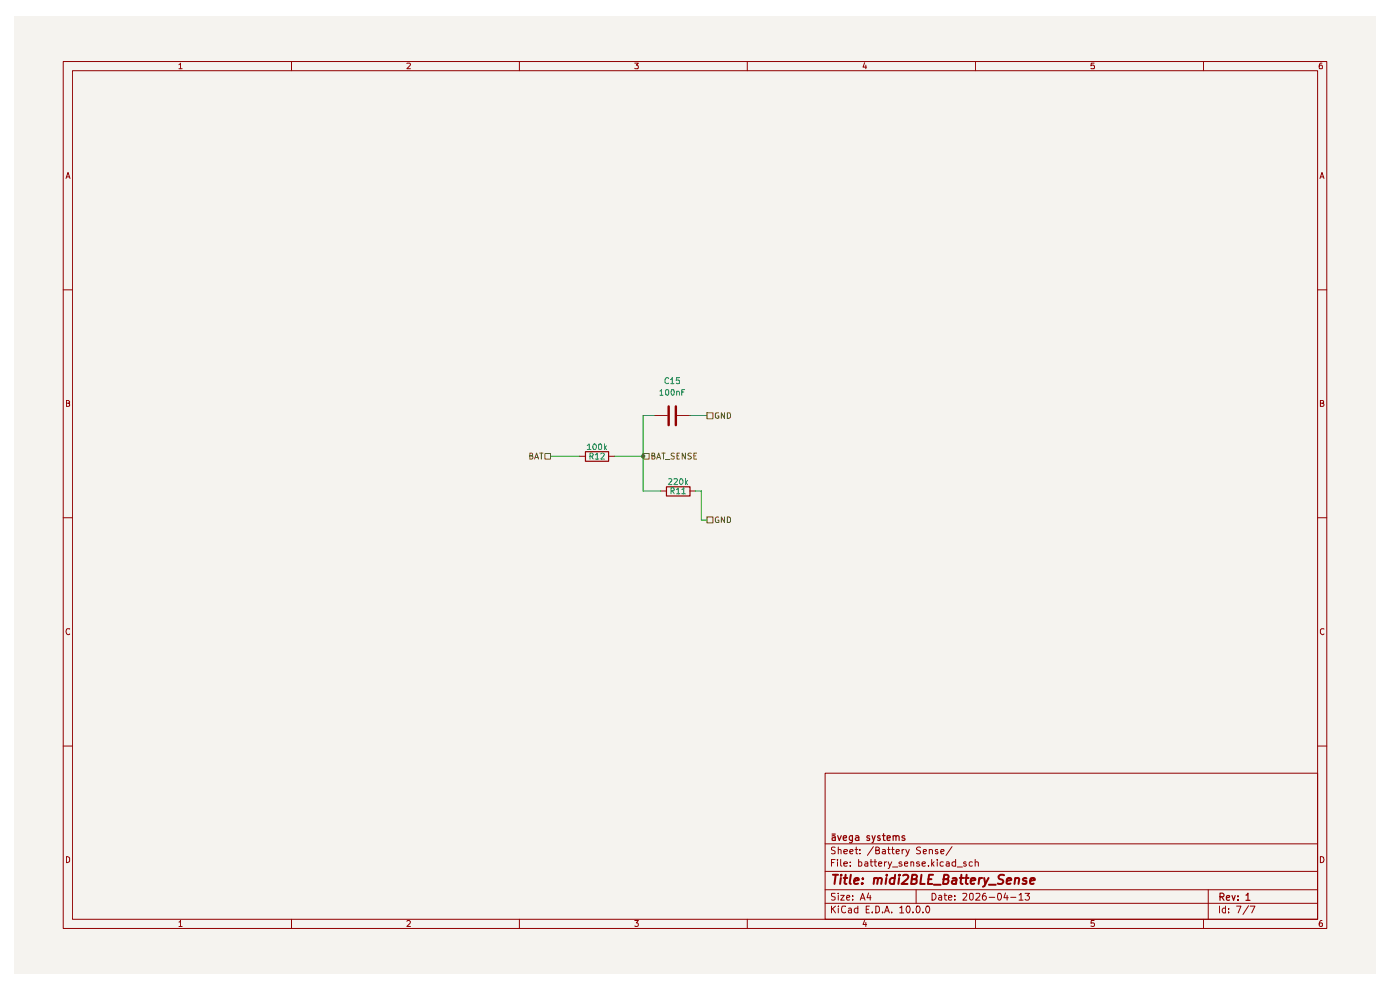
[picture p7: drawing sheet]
<svg xmlns="http://www.w3.org/2000/svg" width="297mm" height="210mm" viewBox="0 0 297 210" stroke-linecap="round" stroke-linejoin="round" font-family="sans-serif">
<path d="M3 3.4h288.9v203.2h-288.9z" fill="#f5f3ef"/>
<g fill="none" stroke="#910000" stroke-width=".21">
<path d="M13.4 13.1h268.1v183.8h-268.1zM15.4 15h264.1v180h-264.1zM38 13.7l.3-.3v1.2M38 14.6h.6M61.8 13.1v1.9M86.3 13.5l.6-.1 .2 .2-.1 .3-.7 .7h.8M110.2 13.1v1.9M134.7 13.4h.7l-.4 .4 .4 .3-.1 .5-.6-.1M158.5 13.1v1.9M183.4 13.3l-.3 .9h.7M183.7 13.8v.8M207 13.1v1.9"/>
<path d="M232.1 13.4h-.6l-.1 .6 .3-.2 .4 .1v.7l-.7-.1M255.3 13.1v1.9M280.5 13.4l-.5 .1-.1 .9v.2l.6-.1v-.5l-.1-.2-.5 .1v.2M14 37.9l.4-1.3 .5 1.3M14.1 37.5h.6M280 37.9l.5-1.3 .4 1.3M280.2 37.5h.6M13.4 61.5h2M279.5 61.5h2M14.1 85.5h.5l.2-.3-.3-.3h-.4v1.3l.7-.1v-.4l-.3-.2M280.1 85.5h.6l.1-.4-.7-.2v1.3h.5l.3-.4-.4-.3M13.4 109.8h2"/>
<path d="M279.5 109.8h2M14.8 133.4h-.5a.66 .66 0 0 0-.3 .8 .66 .66 0 0 0 .8 .3M280.9 133.4h-.5l-.3 .2v.7l.4 .3 .4-.1M13.4 158.3h2M279.5 158.3h2M175 164h104.5v31h-104.5zM175 179h104.5M177.2 179.8l-.6-.1-.2 .1v.5l.8 .3v.4h-.8M177.8 179.7v1.4M181.6 179.7v1.3l.4 .1M185.3 179.6l-1.3 1.9M188.5 179.7v1.2l.3 .2"/>
<path d="M189.3 179.7v1.2l.4 .2M195.3 179.8a.6 .6 0 0 0-.9 .1l.1 .4 .7 .2 .1 .2-.3 .4-.6-.1M202 179.6l-1.3 1.9M14.1 181.7h.2l.5 .3v.6l-.5 .4h-.2zM38 195.6l.3-.3v1.2M38 196.5h.6M61.8 195v1.9M86.3 195.4l.2-.1h.3l.3 .2-.1 .3-.7 .7h.8M110.2 195v1.9M134.7 195.3h.7l-.4 .5 .4 .2-.1 .4h-.6M158.5 195v1.9M175 191.6h104.5"/>
<path d="M175 188.7h104.5M175 184.8h104.5M176.4 192.2v1.4M176.4 183h.5M176.6 192.8l.6 .8M177.2 189.5l-.8 .1 .1 .5 .7 .2v.5l-.3 .1h-.5M177.2 182.3h-.8v1.4M177.2 192.2l-.8 .8M177.7 182.3v.2M177.7 182.8v.9M177.8 192.2v.1M177.8 189.5v.1"/>
<path d="M177.8 180.3l.5-.1 .1 .2v.7M177.8 189.9v1M177.8 192.6v1M178.3 189.9h.8l-.8 1h.8M178.3 182.3v1.3l.3 .1M179 183.2l.8-.1-.1-.2-.4-.1-.3 .2v.6l.3 .1h.4M179 180.7l.8-.2-.3-.3-.5 .2v.5l.3 .2 .4-.1M179.4 192.3l-.6-.1a.75 .75 0 0 0-.3 .9 .75 .75 0 0 0 .9 .5v-.1M179.6 190.4l.7-.1-.2-.4-.4 .1-.1 .7 .2 .2h.4M180 192.7h.5l.1 .9M180.3 180.7l.7-.2-.2-.3-.5 .2v.5l.2 .2 .4-.1M180.4 183.7h.1"/>
<path d="M180.4 182.9v.1M180.6 193l-.5 .1-.1 .2 .1 .3h.5M180.9 190.8v.1M180.9 190v.2M181.4 180.2h.6M182 192.7l-.4-.1-.4 .4 .2 .6h.6M182 192.2v1.4M182.2 182.9l.4-.1 .2 .3-.1 .6h-.5M182.2 182.3v1.4M182.4 181v.1M182.4 180.3v.1M182.5 190.9l.5-1.4 .5 1.4"/>
<path d="M182.7 190.5h.6M183.4 195.3l-.3 .8h.7M183.5 182.9l.4-.1 .2 .2v.7M183.7 195.7v.8M183.8 192.9h.5M184.1 183.1l-.6 .1-.1 .2 .2 .3h.5M184.3 189.4l-.4 1h.9M184.4 192.2h-.6v1.4h.6M184.6 189.9v1M184.6 182.8h.5M184.8 182.3v1.3l.3 .1M185 193.5v.1"/>
<path d="M185.4 182.8h.6M185.6 182.3v1.3l.4 .1M185.8 192.2h.5l.3 .3v.8l-.5 .3h-.3zM185.8 180.4l.7-.1 .1-.4-.4-.2h-.4v1.4h.5l.3-.1v-.5l-.4-.1M186.4 183.2l.7-.1-.2-.3h-.3l-.2 .2v.6l.2 .1h.4M187.2 193.5v.1M187.2 180.3l.5-.1 .1 .2v.7M187.7 193.6l.5-1.4 .5 1.4M187.7 182.8v.9M187.8 180.5l-.7 .3 .2 .3 .5-.1M187.8 193.2h.7M188.1 182.8l-.4 .3"/>
<path d="M188.3 180.2h.5M188.4 182.8l.4 .9M189.2 193.5v.1M189.2 182.8l-.5 1.3-.3 .1M189.2 180.2h.5M189.3 183.9h1.2M190.1 180.7l.7-.2-.2-.3h-.3l-.2 .2v.5l.2 .2 .4-.1M190.9 192.5l.4-.3v1.4M190.9 193.6h.8M191.3 182.9l-.3-.1-.3 .3 .1 .1 .5 .1 .1 .3-.3 .1h-.4M191.4 180.2v.9M191.8 180.2l-.4 .2"/>
<path d="M191.9 183.2l.7-.1v-.2l-.5-.1-.2 .2v.6l.2 .1h.5M192.1 180.2l.5 .9M192.4 192.3l.5-.1a1.1 1.1 0 0 1-.2 1.4l-.3-.1-.2-.4zM192.9 180.2l-.5 1.3-.3 .1M193.2 182.9l.5-.1 .1 .2v.7M193.2 182.8v.9M193.7 193.5v.1M194.3 188.7v2.9M194.5 192.2a.73 .73 0 0 1 .8 .5 .73 .73 0 0 1-.4 .9h-.1a.96 .96 0 0 1-.3-1.4zM195 182.9l-.3-.1-.3 .3 .1 .1 .5 .1 .1 .3-.2 .1h-.5M195.6 183.2l.7-.1v-.2l-.4-.1-.3 .2v.6l.3 .1h.4M195.8 193.5v.1"/>
<path d="M195.9 180.7l.6-.2v-.2l-.5-.1-.1 .2v.5l.1 .2 .5-.1M196.6 192.2h.5a1.1 1.1 0 0 1-.2 1.4 .87 .87 0 0 1-.3-1.4zM197 183.7h.1M197.1 180.3l.5-.1 .2 .2v.7M197.1 180.2v.9M197.6 182.3v1.4M197.7 189.5h.5a.79 .79 0 0 1 .3 .9 .79 .79 0 0 1-.8 .5zM197.8 183.2l.4 .5M198.2 182.8l-.6 .5M198.8 182.3v.2M198.8 182.8v.9M198.9 180.3l-.3-.1-.2 .2 .2 .3h.3l.1 .2-.2 .2-.4-.1"/>
<path d="M199.2 190h.5l.1 .9M199.6 180.7l.7-.2-.2-.3h-.3l-.2 .2v.5l.2 .2 .4-.1M199.8 190.3h-.5l-.2 .3 .2 .3h.5M200.1 182.9l-.4-.1-.3 .3 .1 .6h.6M200.3 189.9h.6M200.4 189.5v1.2l.5 .2M200.8 182.9l.4-.1 .2 .2v.7M201.2 190.4l.8-.1-.1-.3-.4-.1-.3 .3 .1 .7h.6M201.4 183.1l-.6 .1-.1 .2 .2 .3h.5M202.6 190.8v.1M202.6 190v.2M202.7 182.9l-.4-.1-.3 .3v.6h.7"/>
<path d="M202.7 182.3v1.4M203.1 183.9h1.1M204.3 189.6l.6-.1 .2 .3-.1 .3-.7 .8h.8M204.9 182.9l-.3-.1-.2 .3 .1 .1h.3l.2 .4-.2 .1h-.4M205.8 189.6l.5-.1 .2 .3v.8l-.4 .3-.4-.3zM206.3 182.9l-.4-.1-.3 .3 .1 .6h.6M206.9 182.9l.4-.1 .3 .2v.7M206.9 182.3v1.4M207 195v1.9M207 189.6l.7-.1 .2 .3-.9 1.1h.9M209.1 189.5a.57 .57 0 0 0-.7 .6v.5l.2 .3h.4l.2-.1v-.5l-.2-.3-.6 .3M209.8 190.3h1.2"/>
<path d="M211.7 189.6l.1-.1a.75 .75 0 0 1 .7 .6 .75 .75 0 0 1-.4 .8 .91 .91 0 0 1-.4-1.3zM213.3 189.4l-.3 1h.9M213.6 189.9v1M214.4 190.3h1.1M216.2 189.8l.4-.3v1.4M216.2 190.9h.8M217.5 189.5h.9l-.5 .5h.2l.3 .3-.1 .5-.2 .1-.6-.1M232.1 195.3h-.6l-.1 .5h.7v.6h-.7M255.3 195v1.9M256.3 188.7v6.3M258.7 192.2v1.4M260 192.7l-.5-.1a.6 .6 0 0 0 0 1h.5"/>
<path d="M260 192.2v1.4M260.6 193.5v.1M260.6 192.7v.2M262.3 192.2h1l-.6 1.4M264.9 192.1l-1.2 1.9M265.2 192.2h1l-.7 1.4M280.1 181.7a.65 .65 0 0 1 .8 .6 .65 .65 0 0 1-.8 .7zM280.5 195.3a.72 .72 0 0 0-.6 .5 .72 .72 0 0 0 .2 .7l.4-.1v-.6h-.4l-.2 .2"/>
</g>
<g fill="none" stroke="#910000" stroke-width=".25">
<path d="M176.5 177.3h.6l.1 1M176.5 176.9h.7M177.2 177.7l-.7 .1v.4h.7M177.7 177.3l.3 1 .5-1M178.9 177.8l.7-.1v-.4h-.5l-.2 .2 .1 .7h.6M180.8 177.3v1.1l-.2 .4-.4-.1M180.8 177.3h-.4l-.2 .3v.4l.2 .3 .4-.1M181.5 177.3h.6l.1 1M182.2 177.7h-.5l-.3 .2 .3 .4 .5-.1M184.5 177.3h-.4l-.2 .2 .2 .3 .4 .1v.3h-.6M185 177.3l.3 1M185.7 177.3l-.5 1.3-.2 .2"/>
<path d="M186.7 177.3h-.4l-.1 .2 .1 .3 .4 .1v.3h-.5M187.2 177.3h.6M187.4 176.8v1.4l.4 .1M188.2 177.8l.7-.1-.1-.4h-.6v.9h.6M189.5 177.4l.2-.1h.4v1M189.5 177.3v1M190.1 177.5a.35 .35 0 0 1 .3-.2 .35 .35 0 0 1 .3 .2v.8M191.9 177.3a.35 .35 0 0 0-.3 0 .35 .35 0 0 0-.3 .3l.7 .4-.2 .3-.5-.1M258.8 190.2h.7l.2-.2-.1-.4-.3-.1h-.5v1.5M259.2 190.2l.5 .8M260.2 190.5l.7-.2v-.3h-.5l-.2 .2 .1 .7h.6M261.4 190l.3 1 .3-1"/>
<path d="M262.6 190.8v.2M262.6 190v.2M264.3 189.9h.2l.2-.4v1.5M264.3 191h.9"/>
</g>
<g fill="none" stroke="#910000" stroke-width=".42">
<path d="M176.7 185.6h1.1M177.3 185.6l-.3 1.9M178.4 186.2l-.2 1.3M178.5 185.6l-.1 .1 .2-.1h-.1l-.1 .1M179 186.2h.7M179.4 185.6l-.3 1.7 .5 .2M180.5 185.6l-.3 1.7 .3 .2M181.3 186.8l.9-.1-.1-.4a.6 .6 0 0 0-.8 .2v.9h.7M183 187.3v.1h-.2l.2-.1-.1 .2M183 186.3v.2M185.4 186.4l.4-.2 .4 .1-.1 1.2M185.5 186.2l-.2 1.3"/>
<path d="M186.3 186.5a.47 .47 0 0 1 .4-.3 .47 .47 0 0 1 .4 .3l-.2 1M188 186.2l-.1 1.3M188.1 185.6v.1M189.8 186.3a.72 .72 0 0 0-1 .3v.7l.3 .2 .5-.1M189.9 185.6l-.3 1.9M190.7 186.2l-.1 1.3M190.8 185.6h-.1h.2h-.1l-.1 .1M191.6 185.7l.8-.1 .2 .1 .1 .4-.2 .3-1.2 1.1h1.2M193.5 186.5l.8-.1 .3-.5-.1-.2-.3-.1h-.7l-.2 1.9h.7l.4-.2 .1-.6-.5-.2M195.5 185.6l-.3 1.9h1M196.9 186.5h.7M197.9 185.6h-.8l-.3 1.9h1"/>
<path d="M198.1 187.7h1.5M200.1 186.5l.9-.1 .2-.3v-.4l-.3-.1h-.6l-.2 1.9h.7l.3-.2 .1-.5-.4-.3M202.1 186.3h.8l-.1 1.2M202.9 186.7h-.6l-.4 .3 .1 .4 .2 .1 .7-.1M203.6 186.2h.8M204 185.6l-.2 1.7 .4 .2M204.7 186.2h.8M205.1 185.6l-.2 1.7 .4 .2M205.9 186.8l1-.1-.1-.4a.6 .6 0 0 0-.8 .2v.9h.7M207.8 186.2l-.2 1.3M208.4 186.2h-.3l-.4 .4M208.8 186.2l.2 1.3"/>
<path d="M209.7 186.2l-.8 1.7-.4 .2M209.8 187.7h1.4M213 185.6h-.7l-.5 .3 .1 .4 .8 .4 .1 .4-.4 .4-.7-.1M213.6 186.8l.9-.1v-.4a.6 .6 0 0 0-.9 .2v.9h.8M215.4 186.4l.1-.1a.48 .48 0 0 1 .7 .2l-.1 1M215.4 186.2l-.2 1.3M217.8 186.3a.48 .48 0 0 0-.8 .3l.2 .2 .6 .1v.4l-.3 .2-.6-.1M218.5 186.8l1-.1-.1-.4a.6 .6 0 0 0-.8 .2v.9h.7"/>
</g>
<path d="M136.4 96.2h1.3v1.2h-1.3z" fill="#f5f3ef"/>
<g fill="none" stroke="#765500" stroke-width=".21">
<path d="M136.4 96.2h1.3v1.2h-1.3zM138.3 96.7l.6-.1v-.3l-.2-.2h-.4v1.3l.6-.1 .1-.3-.3-.3M139.3 97.4l.4-1.3 .5 1.3M139.5 97h.5M140.4 96.1h.7M140.8 96.1v1.3M141.2 97.5h.9M143 96.2l-.4-.1-.2 .3v.2l.6 .3v.3l-.1 .2-.5-.1M143.6 96.7h.4M144.1 96.1h-.5v1.3h.5M145.4 96.1v1.3l-.7-1.3v1.3M146.7 96.2l-.5-.1-.3 .3 .1 .2 .5 .2 .2 .2-.3 .4-.5-.1"/>
<path d="M147.2 96.7h.4M147.8 96.1h-.6v1.3h.6"/>
</g>
<path d="M141.9 86.2v4M143.4 86.2v4" fill="none" stroke="#910000" stroke-width=".51"/>
<path d="M138.9 88.2h2.7M143.6 88.2h2.7" fill="none" stroke="#910000" stroke-width=".21"/>
<path d="M150 109.7h1.2v1.2h-1.2z" fill="#f5f3ef"/>
<path d="M150 109.7h1.2v1.2h-1.2zM152.4 109.7a.45 .45 0 0 0-.6 .2v.7l.1 .2h.6v-.5h-.2M153.7 109.7v1.1l-.7-1.1v1.1M154.3 109.7h.3l.4 .2v.7l-.2 .2h-.5z" fill="none" stroke="#765500" stroke-width=".21"/>
<path d="M150 87.6h1.2v1.2h-1.2z" fill="#f5f3ef"/>
<path d="M150 87.6h1.2v1.2h-1.2zM152.4 87.6h-.5l-.1 .2v.7a.52 .52 0 0 0 .7 .2v-.5h-.2M153.7 87.6v1.1l-.7-1.1v1.1M154.3 87.6h.5l.2 .2v.7l-.4 .2h-.3z" fill="none" stroke="#765500" stroke-width=".21"/>
<path d="M141.4 103.3h5v1.9h-5z" fill="none" stroke="#910000" stroke-width=".25"/>
<path d="M140.2 104.2h1.1M146.3 104.2h1.2" fill="none" stroke="#910000" stroke-width=".21"/>
<path d="M115.6 96.2h1.2v1.2h-1.2z" fill="#f5f3ef"/>
<path d="M112.4 96.7l.6-.1v-.3l-.2-.2h-.4v1.3l.6-.1 .1-.3-.3-.3M113.4 97.4l.4-1.3 .5 1.3M113.6 97h.6M114.5 96.1h.7M114.8 96.1v1.3M115.6 96.2h1.2v1.2h-1.2z" fill="none" stroke="#765500" stroke-width=".21"/>
<path d="M124.2 95.8h4.9v2h-4.9z" fill="none" stroke="#910000" stroke-width=".25"/>
<path d="M123 96.8h1.2M129.1 96.8h1.2" fill="none" stroke="#910000" stroke-width=".21"/>
<path d="M116.8 96.8h6.2M130.3 96.8h6.1M138.9 88.2h-2.5v16h3.8M146.3 88.2h3.7M147.5 104.2h1.3v6.1h1.2" fill="none" stroke="#090" stroke-width=".21"/>
<circle cx="136.4" cy="96.8" r=".47" fill="#090"/>
<g fill="none" stroke="#006665" stroke-width=".21">
<path d="M124.6 94.5l.4-.3v1.1M124.6 95.3h.7M125.2 96.8l.6-.1v-.5l-.6-.1v1.3M125.4 96.8l.4 .6M125.9 94.2h.4a.67 .67 0 0 1 0 1.1h-.4a.78 .78 0 0 1 0-1.1zM126.3 96.4l.4-.3v1.3M126.3 97.4h.7M127 94.2h.4l.2 .2v.8l-.1 .1h-.5zM127.5 96.3l.1-.2h.4l.2 .3-.7 1h.7M128.2 94.2v1.1M128.3 94.9l.3 .4M128.6 94.6l-.4 .4"/>
<path d="M140 83l.3-.4v1.2M140 83.8h.7M141.3 82.7l.4-.1 .2 .2v.8l-.3 .2-.3-.1zM141.9 80.3l-.1-.1a.42 .42 0 0 0-.7 .2v.7a.52 .52 0 0 0 .8 .2M142.3 80.5l.3-.4v1.3M142.3 81.4h.7M142.4 82.7l.5-.1a.91 .91 0 0 1-.1 1.2l-.4-.1zM143.5 83.2l.2-.2 .4 .2v.6M143.5 83v.8M144.1 80.1h-.6v.6h.6v.6h-.6M144.6 83.2h.5M145.2 82.6h-.6v1.2"/>
<path d="M141.9 101.6l.4-.1 .2 .4-.7 .9h.7M142.4 104.2l.6-.1v-.5l-.6-.1v1.2M142.6 104.2l.4 .5M143 101.6l.5-.1 .2 .3-.7 1h.7M143.5 103.8l.4-.3v1.2M143.5 104.7h.7M144.3 101.6l.2-.1a.67 .67 0 0 1 .4 .7 .67 .67 0 0 1-.4 .6l-.4-.5zM144.6 103.8l.5-.3v1.2M144.6 104.7h.8M145.4 101.5v1.3M145.5 102.3l.3 .5M145.8 102l-.4 .4"/>
</g>
</svg>
